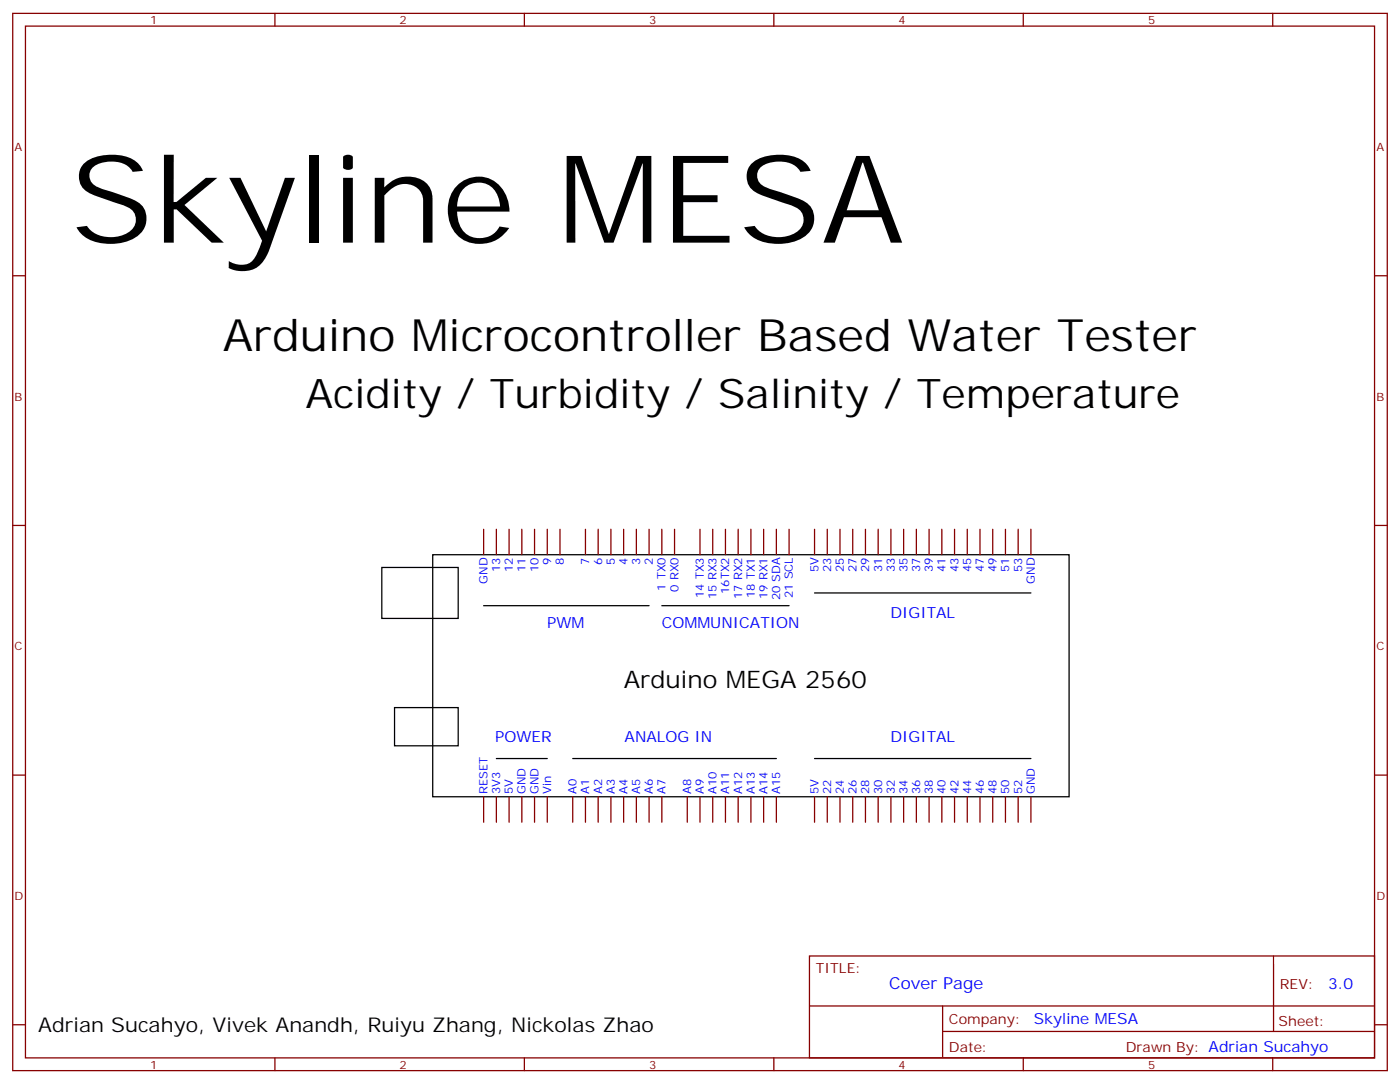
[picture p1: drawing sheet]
<svg xmlns="http://www.w3.org/2000/svg" width="388mm" height="300mm" viewBox="0 0 388 300" stroke-linecap="round" stroke-linejoin="round" font-family="sans-serif">
<defs><g id="words">
<text font-size="33.9" x="19.4" y="67.2">Skyline MESA</text>
<text font-size="12.3" x="61.7" y="97.2">Arduino Microcontroller Based Water Tester</text>
<text font-size="11.3" x="84.7" y="113.1">Acidity / Turbidity / Salinity / Temperature</text>
<text font-size="6.7" x="172.9" y="190.5">Arduino MEGA 2560</text>
<text font-size="5.6" x="10.6" y="285.9">Adrian Sucahyo, Vivek Anandh, Ruiyu Zhang, Nickolas Zhao</text>
<text font-size="4.6" fill="#00f" x="246.5" y="273.8">Cover Page</text>
<g font-size="4.2" fill="#00f">
<text x="151.7" y="173.8">PWM</text>
<text x="183.5" y="173.8">COMMUNICATION</text>
<text x="246.8" y="171.2">DIGITAL</text>
<text x="137.3" y="205.6">POWER</text>
<text x="173.1" y="205.6">ANALOG IN</text>
<text x="246.8" y="205.6">DIGITAL</text>
<text x="368.2" y="274">3.0</text>
<text x="286.5" y="283.6">Skyline MESA</text>
</g>
<g font-size="3.9" fill="#800">
<text x="226.1" y="269.3">TITLE:</text>
<text x="354.8" y="274">REV:</text>
<text x="263" y="283.5">Company:</text>
<text x="354.4" y="284.2">Sheet:</text>
<text x="263" y="291.2">Date:</text>
<text x="312.1" y="291.3">Drawn By: Adrian Sucahyo</text>
</g>
<g font-size="3.2" fill="#800">
<text x="41.6" y="6.7">1</text>
<text x="110.8" y="6.7">2</text>
<text x="179.9" y="6.7">3</text>
<text x="249.1" y="6.7">4</text>
<text x="318.2" y="6.7">5</text>
<text x="4.1" y="41.8">A</text>
<text x="381.5" y="41.8">A</text>
<text x="4.1" y="110.9">B</text>
<text x="381.5" y="110.9">B</text>
<text x="4.1" y="180.1">C</text>
<text x="381.5" y="180.1">C</text>
<text x="4.1" y="249.2">D</text>
<text x="381.5" y="249.2">D</text>
<text x="41.6" y="296">1</text>
<text x="110.8" y="296">2</text>
<text x="179.9" y="296">3</text>
<text x="249.1" y="296">4</text>
<text x="318.2" y="296">5</text>
</g>
<g font-size="3.2" fill="#00f">
<text x="135.1" y="161.6" transform="rotate(-90 135.1 161.6)">GND</text>
<text x="138.6" y="158.4" transform="rotate(-90 138.6 158.4)">13</text>
<text x="142.2" y="158.4" transform="rotate(-90 142.2 158.4)">12</text>
<text x="145.7" y="158.4" transform="rotate(-90 145.7 158.4)">11</text>
<text x="149.2" y="158.4" transform="rotate(-90 149.2 158.4)">10</text>
<text x="152.8" y="156.4" transform="rotate(-90 152.8 156.4)">9</text>
<text x="156.3" y="156.4" transform="rotate(-90 156.3 156.4)">8</text>
<text x="163.3" y="156.4" transform="rotate(-90 163.3 156.4)">7</text>
<text x="166.9" y="156.4" transform="rotate(-90 166.9 156.4)">6</text>
<text x="170.4" y="156.4" transform="rotate(-90 170.4 156.4)">5</text>
<text x="173.9" y="156.4" transform="rotate(-90 173.9 156.4)">4</text>
<text x="177.4" y="156.4" transform="rotate(-90 177.4 156.4)">3</text>
<text x="181" y="156.4" transform="rotate(-90 181 156.4)">2</text>
<text x="226.8" y="158.5" transform="rotate(-90 226.8 158.5)">5V</text>
<text x="230.4" y="158.4" transform="rotate(-90 230.4 158.4)">23</text>
<text x="233.9" y="158.4" transform="rotate(-90 233.9 158.4)">25</text>
<text x="237.4" y="158.4" transform="rotate(-90 237.4 158.4)">27</text>
<text x="240.9" y="158.4" transform="rotate(-90 240.9 158.4)">29</text>
<text x="244.5" y="158.4" transform="rotate(-90 244.5 158.4)">31</text>
<text x="248" y="158.4" transform="rotate(-90 248 158.4)">33</text>
<text x="251.5" y="158.4" transform="rotate(-90 251.5 158.4)">35</text>
<text x="255.1" y="158.4" transform="rotate(-90 255.1 158.4)">37</text>
<text x="258.6" y="158.4" transform="rotate(-90 258.6 158.4)">39</text>
<text x="262.1" y="158.4" transform="rotate(-90 262.1 158.4)">41</text>
<text x="265.6" y="158.4" transform="rotate(-90 265.6 158.4)">43</text>
<text x="269.2" y="158.4" transform="rotate(-90 269.2 158.4)">45</text>
<text x="272.7" y="158.4" transform="rotate(-90 272.7 158.4)">47</text>
<text x="276.2" y="158.4" transform="rotate(-90 276.2 158.4)">49</text>
<text x="279.8" y="158.4" transform="rotate(-90 279.8 158.4)">51</text>
<text x="283.3" y="158.4" transform="rotate(-90 283.3 158.4)">53</text>
<text x="286.8" y="161.6" transform="rotate(-90 286.8 161.6)">GND</text>
<text x="184.5" y="163.6" transform="rotate(-90 184.5 163.6)">1 TX0</text>
<text x="188" y="163.9" transform="rotate(-90 188 163.9)">0 RX0</text>
<text x="195.1" y="165.6" transform="rotate(-90 195.1 165.6)">14 TX3</text>
<text x="198.6" y="165.9" transform="rotate(-90 198.6 165.9)">15 RX3</text>
<text x="202.1" y="164.5" transform="rotate(-90 202.1 164.5)">16TX2</text>
<text x="205.7" y="165.9" transform="rotate(-90 205.7 165.9)">17 RX2</text>
<text x="209.2" y="165.6" transform="rotate(-90 209.2 165.6)">18 TX1</text>
<text x="212.7" y="165.9" transform="rotate(-90 212.7 165.9)">19 RX1</text>
<text x="216.3" y="166.3" transform="rotate(-90 216.3 166.3)">20 SDA</text>
<text x="219.8" y="165.6" transform="rotate(-90 219.8 165.6)">21 SCL</text>
<text x="135.1" y="220" transform="rotate(-90 135.1 220)">RESET</text>
<text x="138.6" y="220" transform="rotate(-90 138.6 220)">3V3</text>
<text x="142.2" y="220" transform="rotate(-90 142.2 220)">5V</text>
<text x="145.7" y="220" transform="rotate(-90 145.7 220)">GND</text>
<text x="149.2" y="220" transform="rotate(-90 149.2 220)">GND</text>
<text x="152.8" y="220" transform="rotate(-90 152.8 220)">Vin</text>
<text x="159.8" y="220" transform="rotate(-90 159.8 220)">A0</text>
<text x="163.3" y="220" transform="rotate(-90 163.3 220)">A1</text>
<text x="166.9" y="220" transform="rotate(-90 166.9 220)">A2</text>
<text x="170.4" y="220" transform="rotate(-90 170.4 220)">A3</text>
<text x="173.9" y="220" transform="rotate(-90 173.9 220)">A4</text>
<text x="177.4" y="220" transform="rotate(-90 177.4 220)">A5</text>
<text x="181" y="220" transform="rotate(-90 181 220)">A6</text>
<text x="184.5" y="220" transform="rotate(-90 184.5 220)">A7</text>
<text x="191.6" y="220" transform="rotate(-90 191.6 220)">A8</text>
<text x="195.1" y="220" transform="rotate(-90 195.1 220)">A9</text>
<text x="198.6" y="220" transform="rotate(-90 198.6 220)">A10</text>
<text x="202.1" y="220" transform="rotate(-90 202.1 220)">A11</text>
<text x="205.7" y="220" transform="rotate(-90 205.7 220)">A12</text>
<text x="209.2" y="220" transform="rotate(-90 209.2 220)">A13</text>
<text x="212.7" y="220" transform="rotate(-90 212.7 220)">A14</text>
<text x="216.3" y="220" transform="rotate(-90 216.3 220)">A15</text>
<text x="226.8" y="220" transform="rotate(-90 226.8 220)">5V</text>
<text x="230.4" y="220" transform="rotate(-90 230.4 220)">22</text>
<text x="233.9" y="220" transform="rotate(-90 233.9 220)">24</text>
<text x="237.4" y="220" transform="rotate(-90 237.4 220)">26</text>
<text x="240.9" y="220" transform="rotate(-90 240.9 220)">28</text>
<text x="244.5" y="220" transform="rotate(-90 244.5 220)">30</text>
<text x="248" y="220" transform="rotate(-90 248 220)">32</text>
<text x="251.5" y="220" transform="rotate(-90 251.5 220)">34</text>
<text x="255.1" y="220" transform="rotate(-90 255.1 220)">36</text>
<text x="258.6" y="220" transform="rotate(-90 258.6 220)">38</text>
<text x="262.1" y="220" transform="rotate(-90 262.1 220)">40</text>
<text x="265.6" y="220" transform="rotate(-90 265.6 220)">42</text>
<text x="269.2" y="220" transform="rotate(-90 269.2 220)">44</text>
<text x="272.7" y="220" transform="rotate(-90 272.7 220)">46</text>
<text x="276.2" y="220" transform="rotate(-90 276.2 220)">48</text>
<text x="279.8" y="220" transform="rotate(-90 279.8 220)">50</text>
<text x="283.3" y="220" transform="rotate(-90 283.3 220)">52</text>
<text x="286.8" y="220" transform="rotate(-90 286.8 220)">GND</text>
</g>
</g></defs>
<g fill="none" stroke="#870000" stroke-width=".35">
<path d="M3.5 3.7h381v292.8h-381zM7.1 7.2h373.9v285.8h-373.9zM76.2 3.7v3.5M145.3 3.7v3.5M214.5 3.7v3.5M283.6 3.7v3.5M352.8 3.7v3.5M3.5 76.4h3.6M381 76.4h3.5M3.5 145.5h3.6M134.1 146.6v7M137.6 146.6v7"/>
<path d="M141.1 146.6v7M144.6 146.6v7M148.2 146.6v7M151.7 146.6v7M155.2 146.6v7M162.3 146.6v7M165.8 146.6v7M169.3 146.6v7M172.9 146.6v7M176.4 146.6v7M179.9 146.6v7M183.4 146.6v7"/>
<path d="M187 146.6v7M194 146.6v7M197.6 146.6v7M201.1 146.6v7M204.6 146.6v7M208.1 146.6v7M211.7 146.6v7M215.2 146.6v7M218.7 146.6v7M225.8 146.6v7M229.3 146.6v7M232.8 146.6v7"/>
<path d="M236.4 146.6v7M239.9 146.6v7M243.4 146.6v7M246.9 146.6v7M250.5 146.6v7M254 146.6v7M257.5 146.6v7M261.1 146.6v7M264.6 146.6v7M268.1 146.6v7M271.6 146.6v7M275.2 146.6v7"/>
<path d="M278.7 146.6v7M282.2 146.6v7M285.8 146.6v7M381 145.5h3.5M3.5 214.7h3.6M381 214.7h3.5M134.1 220.7v7M137.6 220.7v7M141.1 220.7v7M144.6 220.7v7M148.2 220.7v7M151.7 220.7v7"/>
<path d="M158.7 220.7v7M162.3 220.7v7M165.8 220.7v7M169.3 220.7v7M172.9 220.7v7M176.4 220.7v7M179.9 220.7v7M183.4 220.7v7M190.5 220.7v7M194 220.7v7M197.6 220.7v7M201.1 220.7v7"/>
<path d="M204.6 220.7v7M208.1 220.7v7M211.7 220.7v7M215.2 220.7v7M225.8 220.7v7M229.3 220.7v7M232.8 220.7v7M236.4 220.7v7M239.9 220.7v7M243.4 220.7v7M246.9 220.7v7M250.5 220.7v7"/>
<path d="M254 220.7v7M257.5 220.7v7M261.1 220.7v7M264.6 220.7v7M268.1 220.7v7M271.6 220.7v7M275.2 220.7v7M278.7 220.7v7M282.2 220.7v7M285.8 220.7v7M224.4 264.8h156.6v28.2h-156.6zM224.4 278.6h156.5"/>
<path d="M261.3 278.6v14.1M353 264.8v20.9M3.5 283.8h3.6M76.2 293v3.5M145.3 293v3.5M214.5 293v3.5M261.3 285.7h119.6M283.6 293v3.5M352.8 293v3.5M381 283.8h3.5"/>
</g>
<path d="M105.8 157.2h21.2v14.1h-21.2zM119.9 153.6h176.4v67.1h-176.4zM134.1 167.7h45.8M183.4 167.7h35.3M225.8 164.2h60M109.4 196h17.6v10.6h-17.6zM137.6 210.1h14.1M158.7 210.1h56.5M225.8 210.1h60" fill="none" stroke="#000" stroke-width=".35"/>
<use href="#words"/>
</svg>
